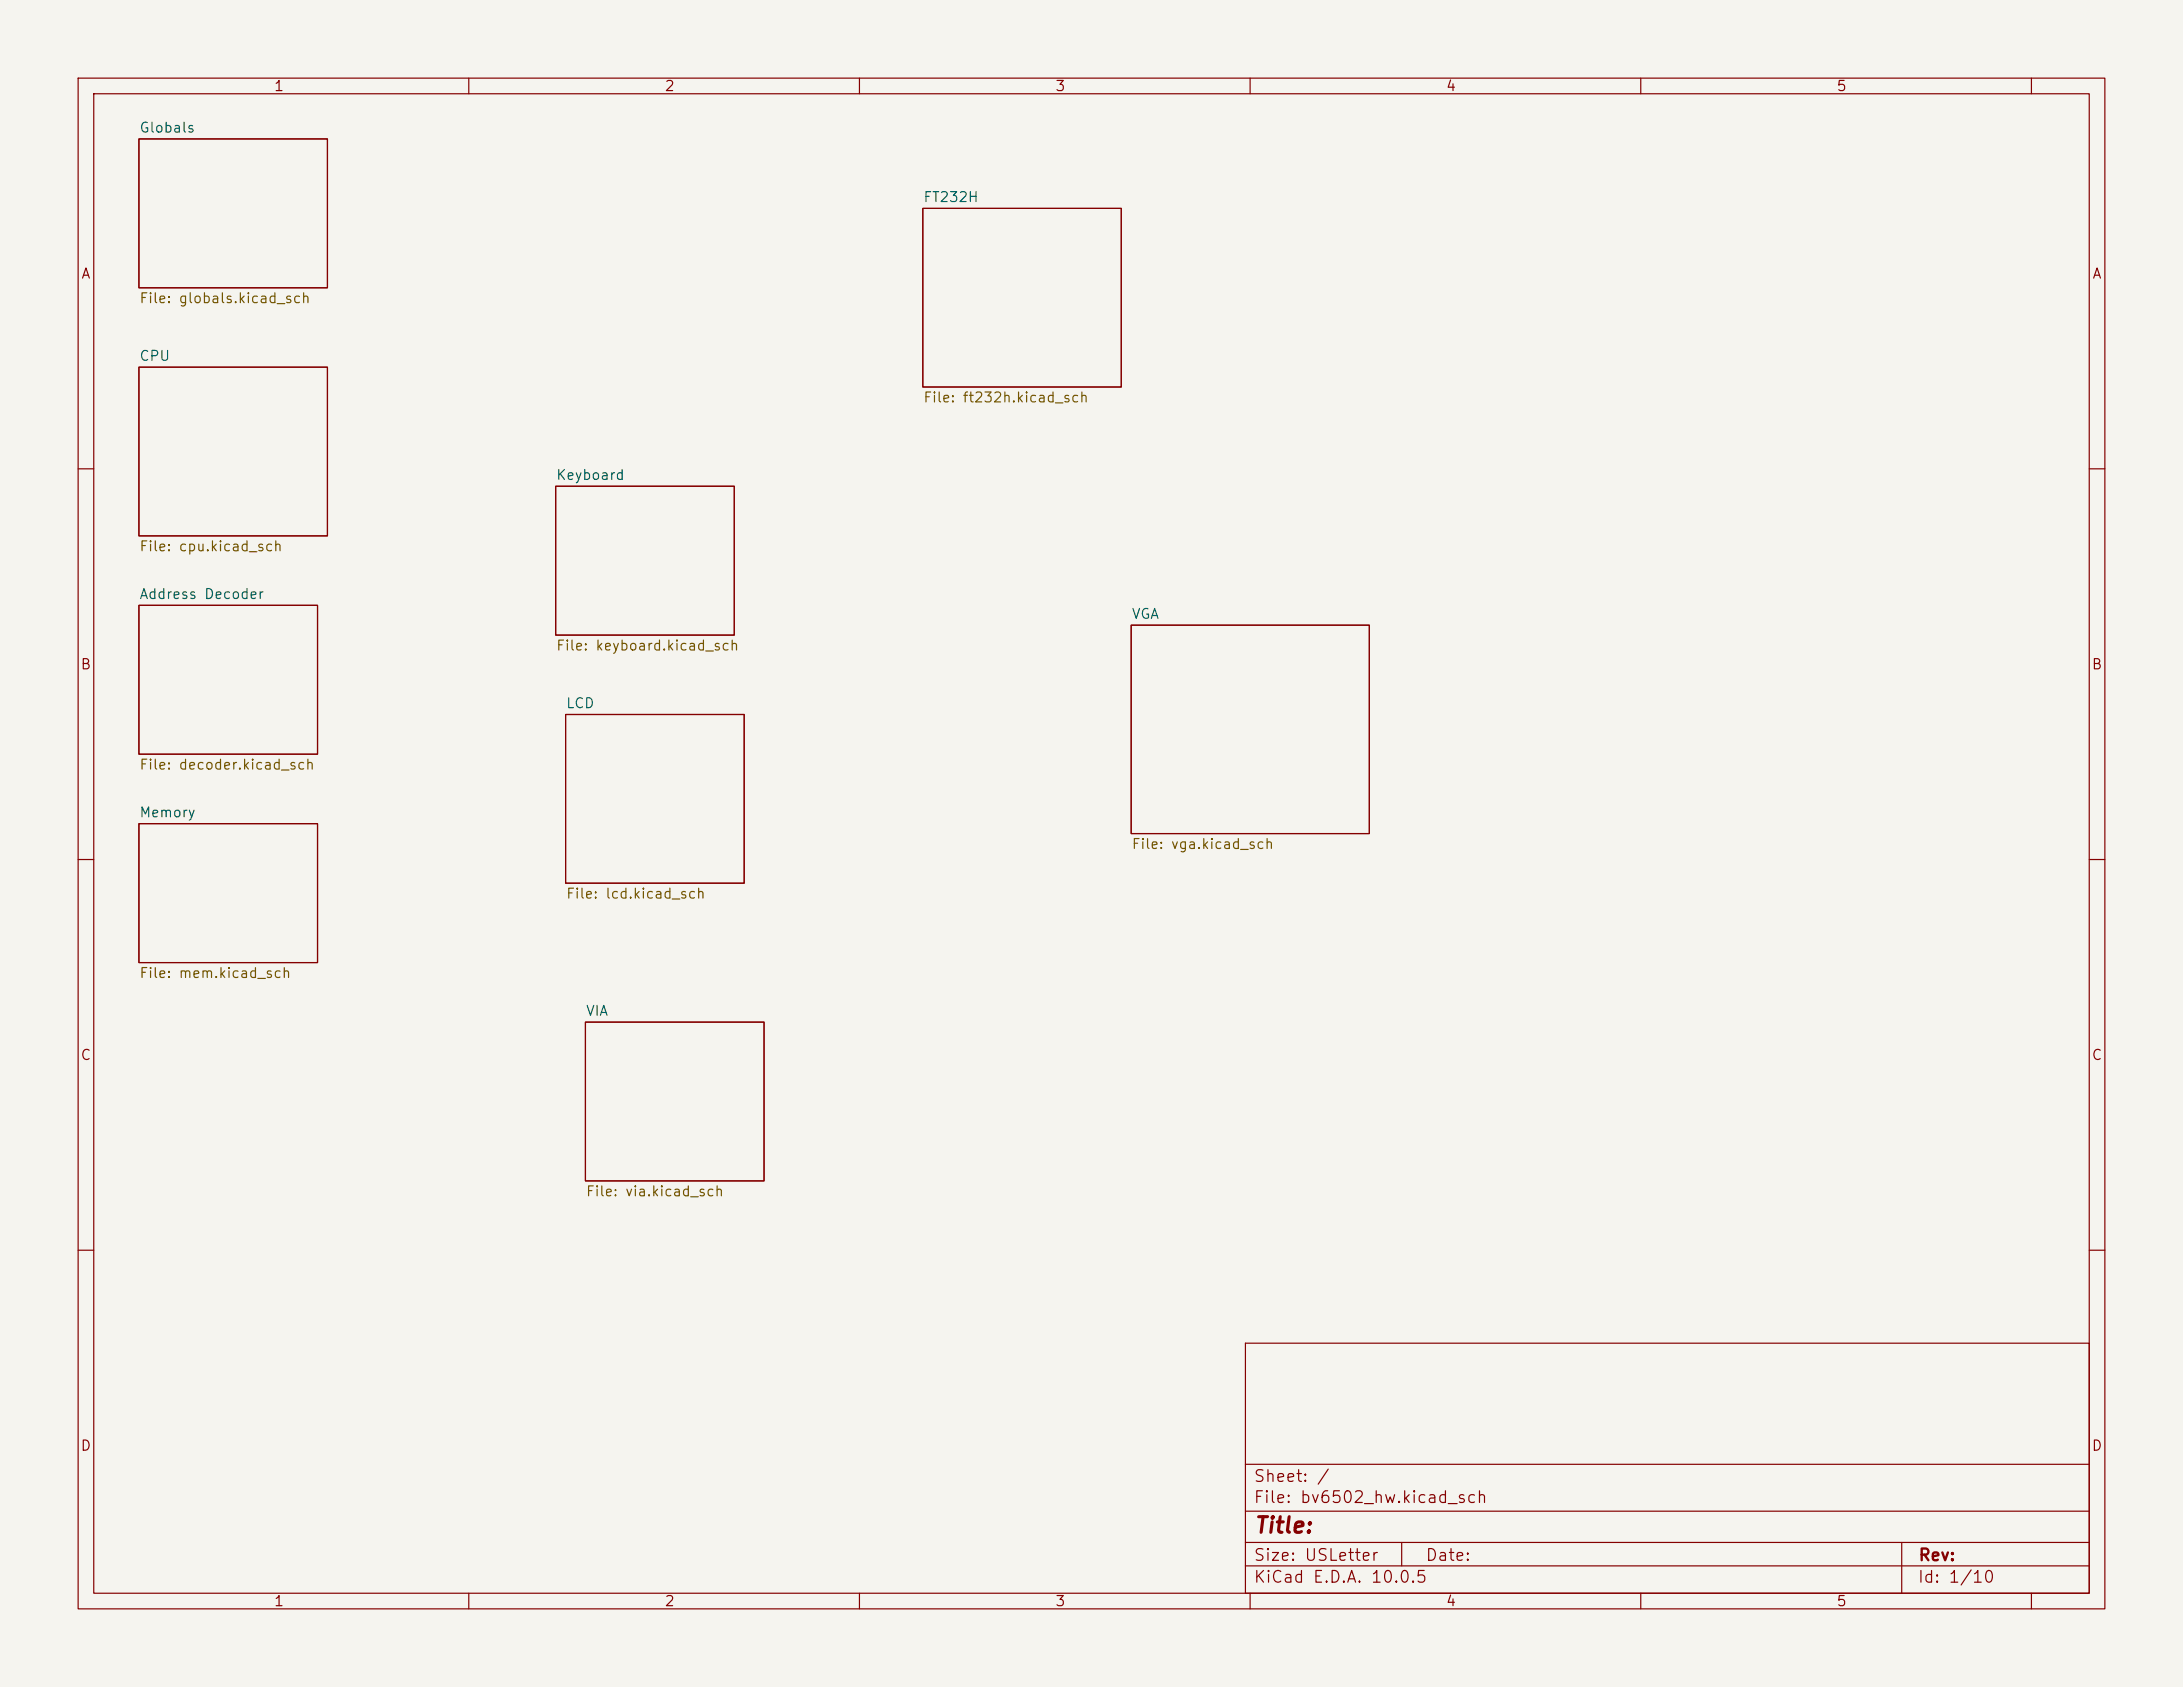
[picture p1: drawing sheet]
<svg xmlns="http://www.w3.org/2000/svg" width="279mm" height="216mm" viewBox="0 0 279 216" stroke-linecap="round" stroke-linejoin="round" font-family="sans-serif">
<defs><g id="words">
<text font-size="2" fill="#840000" x="160.4" y="196.7">Title:</text>
<g font-size="1.5" fill="#840000">
<text x="160.4" y="190">Sheet: /</text>
<text x="160.4" y="192.7">File: bv6502_hw.kicad_sch</text>
<text x="160.4" y="202.9">KiCad E.D.A. 10.0.5</text>
<text x="160.4" y="200.1">Size: USLetter</text>
<text x="182.4" y="200.1">Date:</text>
<text x="245.4" y="202.9">Id: 1/10</text>
<text x="245.4" y="200.1">Rev:</text>
</g>
<g font-size="1.3" fill="#840000">
<text x="35" y="12">1</text>
<text x="85" y="12">2</text>
<text x="135" y="12">3</text>
<text x="185" y="12">4</text>
<text x="235" y="12">5</text>
<text x="10.3" y="36">A</text>
<text x="267.7" y="36">A</text>
<text x="10.2" y="86">B</text>
<text x="267.6" y="86">B</text>
<text x="10.2" y="136">C</text>
<text x="267.6" y="136">C</text>
<text x="10.2" y="186">D</text>
<text x="267.6" y="186">D</text>
<text x="35" y="205.9">1</text>
<text x="85" y="205.9">2</text>
<text x="135" y="205.9">3</text>
<text x="185" y="205.9">4</text>
<text x="235" y="205.9">5</text>
</g>
<g font-size="1.3" fill="#006464">
<text x="17.8" y="17.3">Globals</text>
<text x="118.1" y="26.2">FT232H</text>
<text x="17.8" y="46.5">CPU</text>
<text x="71.1" y="61.7">Keyboard</text>
<text x="17.8" y="77">Address Decoder</text>
<text x="144.8" y="79.5">VGA</text>
<text x="72.4" y="90.9">LCD</text>
<text x="17.8" y="104.9">Memory</text>
<text x="74.9" y="130.3">VIA</text>
</g>
<g font-size="1.3" fill="#725600">
<text x="17.8" y="39.1">File: globals.kicad_sch</text>
<text x="118.1" y="51.8">File: ft232h.kicad_sch</text>
<text x="17.8" y="70.9">File: cpu.kicad_sch</text>
<text x="71.1" y="83.6">File: keyboard.kicad_sch</text>
<text x="17.8" y="98.8">File: decoder.kicad_sch</text>
<text x="144.8" y="109">File: vga.kicad_sch</text>
<text x="72.4" y="115.3">File: lcd.kicad_sch</text>
<text x="17.8" y="125.5">File: mem.kicad_sch</text>
<text x="74.9" y="153.4">File: via.kicad_sch</text>
</g>
</g></defs>
<path d="M0 0h279.4v215.9h-279.4z" fill="#f5f4ef" stroke="#f5f4ef" stroke-width=".13"/>
<g fill="none" stroke="#840000" stroke-width=".15">
<path d="M10 10h259.4v195.9h-259.4zM12 12h255.4v191.9h-255.4zM17.8 17.8h24.1v19h-24.1zM60 10v2M110 10v2M160 10v2M210 10v2M260 10v2M118.1 26.7h25.4v22.8h-25.4zM17.8 47h24.1v21.6h-24.1zM10 60h2M17.8 77.5h22.8v19h-22.8z"/>
<path d="M71.1 62.2h22.9v19.1h-22.9zM267.4 60h2M72.4 91.4h22.8v21.6h-22.8zM144.8 80h30.5v26.7h-30.5zM10 110h2M17.8 105.4h22.8v17.8h-22.8zM267.4 110h2M74.9 130.8h22.9v20.3h-22.9zM10 160h2M159.4 171.9h108v32h-108zM267.4 160h2M159.4 197.4h108"/>
<path d="M159.4 193.4h108M159.4 187.4h108M179.4 197.4v3M243.4 197.4v6.5M60 203.9v2M110 203.9v2M159.4 200.4h108M160 203.9v2M210 203.9v2M260 203.9v2"/>
</g>
<use href="#words"/>
</svg>
